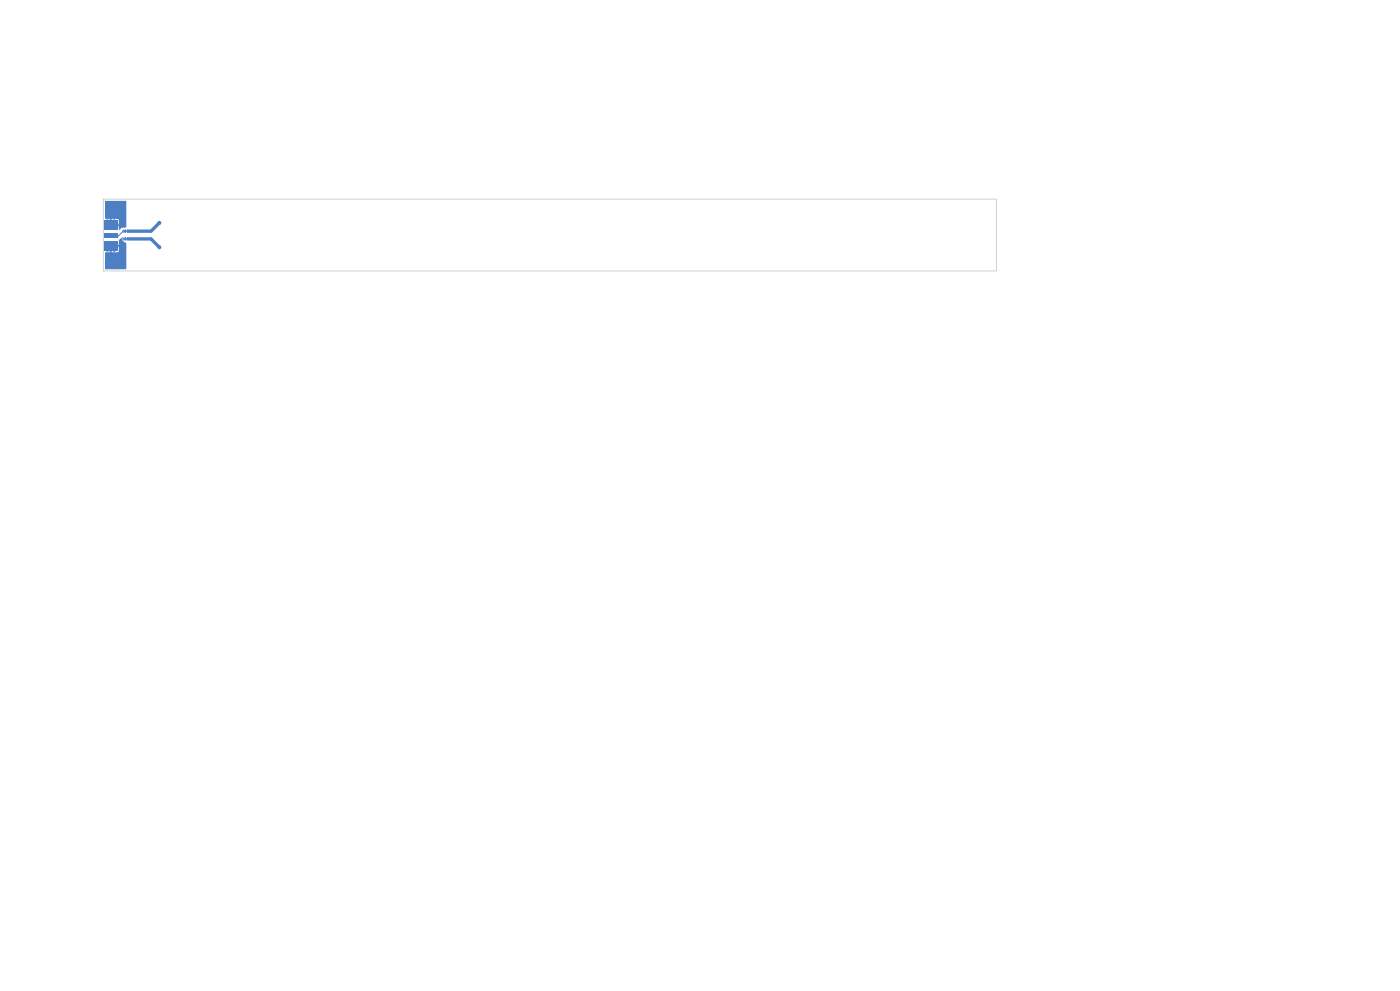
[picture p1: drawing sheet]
<svg xmlns="http://www.w3.org/2000/svg" width="420mm" height="297mm" viewBox="0 0 420 297" stroke-linecap="round" stroke-linejoin="round" font-family="sans-serif">
<g fill="#4d7fc4">
<path d="M36.8 68.8h.3v1l-.3-.1z"/>
<path d="M37.4 68.8h.4l-.1 1-.3-.1z"/>
<path d="M38.1 68.8h.3v1l-.3-.1z"/>
<path d="M38.1 71.1h.3v1l-.3-.1z"/>
<path d="M37.4 71.1h.4l-.1 1-.3-.1z"/>
<path d="M36.8 71.1h.3v1l-.3-.1z"/>
<path d="M31.2 69.9h4v1.3h-4z"/>
</g>
<g fill="#4d7fc4" stroke="#4d7fc4" stroke-width=".3">
<circle cx="31.7" cy="66.4" r=".23"/>
<circle cx="31.7" cy="67.5" r=".23"/>
<circle cx="31.7" cy="68.6" r=".23"/>
<circle cx="31.7" cy="72.6" r=".23"/>
<circle cx="31.7" cy="73.7" r=".22"/>
<circle cx="31.7" cy="74.8" r=".23"/>
<circle cx="32.7" cy="66.4" r=".23"/>
<circle cx="32.7" cy="67.5" r=".23"/>
<circle cx="32.7" cy="68.6" r=".23"/>
<circle cx="32.7" cy="72.6" r=".23"/>
<circle cx="32.7" cy="73.7" r=".22"/>
<circle cx="32.7" cy="74.8" r=".23"/>
</g>
<g fill="#4d7fc4">
<path d="M31.2 66.1h4v2.8h-4z"/>
<path d="M31.2 72.3h4v2.8h-4z"/>
</g>
<g fill="#4d7fc4" stroke="#4d7fc4" stroke-width=".3">
<circle cx="33.7" cy="66.4" r=".23"/>
<circle cx="33.7" cy="67.5" r=".23"/>
<circle cx="33.7" cy="68.6" r=".23"/>
<circle cx="33.7" cy="72.6" r=".23"/>
<circle cx="33.7" cy="73.7" r=".22"/>
<circle cx="33.7" cy="74.8" r=".23"/>
<circle cx="34.7" cy="66.4" r=".23"/>
<circle cx="34.7" cy="67.5" r=".23"/>
<circle cx="34.7" cy="68.6" r=".23"/>
<circle cx="34.7" cy="72.6" r=".23"/>
<circle cx="34.7" cy="73.7" r=".22"/>
<circle cx="34.7" cy="74.8" r=".23"/>
<circle cx="37.6" cy="71.6" r=".3"/>
<circle cx="37.6" cy="69.3" r=".3"/>
<circle cx="31.9" cy="79.1" r=".3"/>
<circle cx="47.8" cy="66.8" r=".45"/>
<circle cx="47.8" cy="74.1" r=".45"/>
</g>
<path d="M36.9 69.3l-1.4 1.4h-2.6" fill="none" stroke="#4d7fc4" stroke-width=".3"/>
<path d="M38.5 71.6h6.8l2.5 2.5M47.8 66.8l-2.5 2.5h-6.8" fill="none" stroke="#4d7fc4" stroke-width="1"/>
<g fill="#4d7fc4">
<path d="M31.5 72.5l.6-.2 .2 .5 .1-.2 .4 .1v-.2l-.4 .1-.1-.2 .8-.1 .2 .5 .1-.2 .4 .1v-.2l-.4 .1-.1-.2 .8-.1 .2 .5 .1-.2 .4 .1v-.2h-.5l.4-.2 .8 .7-.2 .4h.3v-1.3l1-.8 .1 .8 1.2 .8-.1 7.8-6.3-.1v-4.9l1.4-.1v-.2l2.4 .2 .3-.5v-1.1h-.3l.1 .4-1.1 1.1-.6-.4-.2 .3h-.6l-.2-.3-.6 .4-.6-.7 .8 .2 .1-.2 .3 .2 .2-.2 .8 .2 .4-.2 .2 .2 .1-.2 .3 .2 .2-.2-.6-.2-.2 .2-1.8-.2-.8 .2 .1-.4 .9-.1 .2 .2 .2-.2h.6l.2 .2 .3-.2h.5l.2 .2 .3-.2-.3-.3-.2 .3h-.5l-.3-.3-.2 .3h-.6l-.2-.3-.2 .3h-.5l-.5-.3v-.3l.8 .2 .1-.2 .3 .1 .5-.1 .5 .1 .9-.1 .2 .1 .1-.1-2.6-.2-.8 .2 .1-.4 .9-.2 .2 .3 .3-.3h.5l.2 .3 .3-.3h.5l.2 .3 .3-.3-.3-.2-.2 .2h-.5l-.3-.2-.2 .2h-.5l-.3-.2-.2 .2h-.5l-.5-.2v-.3l.3 .1 .1-.2z"/>
<path d="M31.5 60.3h6.4l-.1 7.7-.3 .3h-1.1l-.6 .6-.2-1.2h-.3l.2 .5-.8 .7-.4-.1 .1-.2 .4 .1v-.3h-.5l-.2 .5-.8-.1 .1-.2 .4 .1v-.3h-.5l-.2 .5-.8-.1 .1-.2 .4 .1v-.3h-.5l-.2 .5-.6-.2h.4l-.1-.3-.3 .2v-.3l.5-.3h.5l.2 .3 .3-.3h.5l.2 .3 .3-.3h.5l.2 .3 .3-.3-.3-.2-.2 .2h-.5l-.3-.2-.2 .2h-.5l-.3-.2-.2 .2h-.5l-.5-.2v-.3l.8 .2 .1-.2 .3 .2 .5-.1-.3-.1 .8 .2 .2-.2h1l-.1-.2-3.3 .2v-.3l.5-.2h.5l.2 .2 .2-.2h.6l.2 .2 .3-.2h.5l.2 .2 .3-.2-.3-.3-.2 .3h-.5l-.3-.3-.2 .3h-.6l-.2-.3-.2 .3-.9-.2-.1-.4 .8 .2 .1-.2 .3 .2 .2-.2 .8 .2 .4-.2 .2 .2 .1-.2h.5l-.6-.2-.2 .2-1.8-.2-.8 .2 .6-.7 .6 .4 .2-.3h.6l.2 .3 .6-.4 1.1 1.1-.1 .5h.3v-1.2l-.3-.5-2.4 .2v-.2l-1.4-.1z"/>
</g>
<path d="M31 59.7h268v21.5h-268z" fill="none" stroke="#d0d2cd" stroke-width=".3"/>
</svg>
